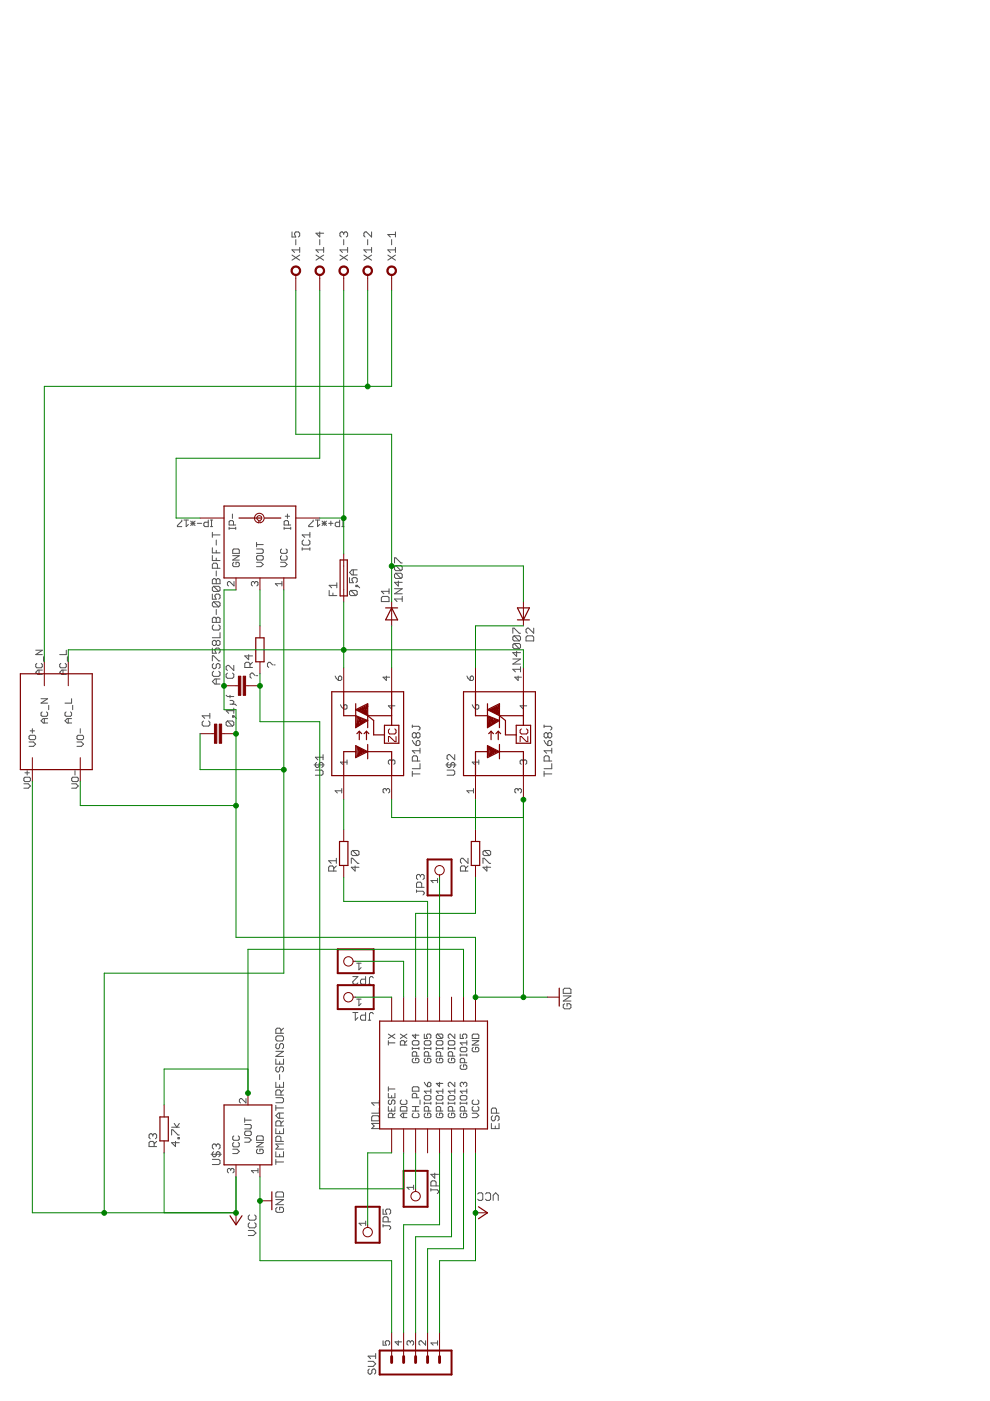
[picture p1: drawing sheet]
<svg xmlns="http://www.w3.org/2000/svg" width="210mm" height="297mm" viewBox="0 0 210 297" stroke-linecap="round" stroke-linejoin="round" font-family="sans-serif">
<g fill="none" stroke="#505050" stroke-width=".21">
<path d="M61.9 49.2v1h.8l-.2-.8 .2-.2h.6l.2 .2v.6l-.2 .2M61.9 54.1l1.6 1.1M62.7 50.8v1.1M63.5 53h-1.6l.6 .5M63.5 54.1l-1.6 1.1M63.5 52.5v1M67 54.1l1.6 1.1M67.8 49.2v1l-.8-.8h1.6M67.8 50.8v1.1M68.6 53h-1.6l.5 .5M68.6 54.1l-1.6 1.1M68.6 52.5v1"/>
<path d="M72.1 54.1l1.6 1.1M72.9 49.4v.3M72.9 50.8v1.1M72.9 49.4l-.3-.2h-.3l-.2 .2v.6l.2 .2M72.9 49.4l.3-.2h.2l.3 .2v.6l-.3 .2M73.7 53h-1.6l.5 .5M73.7 54.1l-1.6 1.1M73.7 52.5v1M77.2 54.1l1.6 1.1M78 50.8v1.1M78.8 53h-1.6l.5 .5M78.8 54.1l-1.6 1.1"/>
<path d="M78.8 49.2v1l-1.1-1h-.3l-.2 .2v.6l.2 .2M78.8 52.5v1M82.2 54.1l1.6 1.1M83 50.8v1.1M83.8 54.1l-1.6 1.1M83.8 53h-1.6l.6 .5M83.8 49.2v1M83.8 52.5v1M83.8 49.7h-1.6l.6 .5M38.5 110.3v.2l-.9 .9v.3h.9M39 110.3h.9M39.5 110.3v1.4l.4-.5"/>
<path d="M40.4 111h1M40.4 110.5l1 .9M40.9 110.5v.9M41.4 110.5l-1 .9M41.8 111h1M44.2 110.3v1.4h-.7l-.3-.3v-.4l.3-.3h.7M44.6 110.3h.5M44.6 111.7h.5M44.9 110.3v1.4M45 112.9v1M45 116.1v1.1h1.7M45 117.8v1.1h1.7"/>
<path d="M45 113.4h1.7M45.8 114.5v1.1M45.8 116.7v.5M45.8 118.3v.6M48.6 112h1.4M48.6 111.8v.4M49.3 109v.9M49.3 117.8h1.4l-1.4 .9h1.4M49.5 111.3v-.7l-.2-.2h-.5l-.2 .2v.7h1.4M49.6 116.4h.9l.2 .2v.7h-1.4v-.7zM49.6 119.2l-.3 .2v.5l.3 .2h.9l.2-.2v-.5l-.2-.2h-.5v.5M50 111.8v.4"/>
<path d="M54.4 115v.9M54.4 116.4h1.2l.2 .2v.5l-.2 .2h-1.2M54.4 119.2h.9l.5 .5-.5 .4h-.9M54.4 115.5h1.4M54.6 117.8h1l.2 .2v.5l-.2 .2h-1l-.2-.2v-.5zM59.5 119.2h.9l.5 .5-.5 .4h-.9M59.7 117.8l-.2 .2v.5l.2 .2h.9l.3-.2v-.5l-.3-.2M59.7 116.4l-.2 .2v.5l.2 .2h.9l.3-.2v-.5l-.3-.2M60.2 112h1.4M60.2 111.8v.4M60.5 109.5h.9M60.9 109v.9"/>
<path d="M61.2 111.3v-.7l-.3-.2h-.4l-.3 .2v.7h1.4M61.6 111.8v.4M64.1 116.4h1.6M64.1 116.1v.6M64.3 114.5l-.2 .3v.5l.2 .3h1.1l.3-.3v-.5l-.3-.3M65.7 113.4h-1.6l.5 .5M65.7 112.9v1M65.7 116.1v.6M66.4 110.3v.2l-.9 .9v.3h.9M66.9 110.3h.9M67.3 110.3v1.4l.5-.5M68.3 111h.9"/>
<path d="M68.3 110.5l.9 .9M68.7 110.5v.9M69.2 110.5l-.9 .9M69.7 111h.9M70.1 110.5v.9M72 110.3v1.4h-.7l-.2-.3v-.4l.2-.3h.7M72.5 110.3h.4M72.5 111.7h.4M72.7 110.3v1.4M83.7 119.4v-1.1h.2l1.1 1.1h.3M83.9 119.9h1.1l.3 .3v.5l-.3 .3M83.9 119.9l-.2 .3v.5l.2 .3h1.1"/>
<path d="M83.9 119.9l1.1 1.1M7.6 137.9h1.4l-1.4 .9h1.4M9.2 139.3v.9M14.1 137.9v.9h-1.4M14.3 139.3v.9M45 123l.3-.3h.3l.2 .3 .3-.3h.3l.3 .3v.8h-1.7zM45 126v1h.8l-.2-.5v-.3l.2-.2h.6l.3 .2v.6l-.3 .2M45 131.1l.3-.2h.3l.2 .2 .3-.2h.3l.3 .2v.9h-1.7zM45 137.4v1.1h.8l-.2-.6v-.2l.2-.3h.6l.3 .3v.5l-.3 .3M45.3 124.3l-.3 .3v.5l.3 .3h1.1M45.3 127.6l-.3 .3v.5l.3 .3h1.1M45.3 132.5l-.3 .3v.5l.3 .3h1.1l.3-.3v-.5l-.3-.3"/>
<path d="M45.3 124.3h1.1l.3 .3v.5l-.3 .3M45.3 127.6h1.1l.3 .3v.5l-.3 .3M45.3 127.6l1.1 1.1M45.3 124.3l1.1 1.1M45.8 121.1v1M45.8 123v.8M45.8 129.2v1.1M45.8 131.1v.9M45.8 136v.6M45.8 136l-.2-.2h-.3l-.3 .2v.6l.3 .3h.3l.2-.3M45.8 136l.3-.2h.3l.3 .2v.6l-.3 .3h-.3l-.3-.3M46.1 120.5v-.8l-.3-.3h-.5l-.3 .3v.8h1.7"/>
<path d="M46.7 134.1v1.1h-1.7M49.6 123.3v.9l-.9-.9h-.2l-.3 .2v.5l.3 .2M52.7 138.8v1.1l-.8-.8h1.6M54 123.5l.2-.2 .5 .2v.5l-.2 .2M54 123.5l-.2-.2-.5 .2v.5l.2 .2M54 123.5v.3M59.8 123.8h-1.4l.4 .4M59.8 123.3v.9M69.8 125.2v1.1h1.6M70.6 125.7v.6M71.4 124.1h-1.6l.5 .5M71.4 123.5v1.1"/>
<path d="M74.1 122.5v1h.8l-.3-.5v-.3l.3-.2h.6l.2 .2v.6l-.2 .2M74.4 125.2l-.3 .3v.5l.3 .3h1.1M74.4 125.2h1.1l.2 .3v.5l-.2 .3M74.4 125.2l1.1 1.1M74.9 120.8v1.1M75.5 124.1h.2v.3h-.2zM75.7 124.1l.6 .5M75.7 120.8h-1.1l-.5 .6 .5 .5h1.1M80.9 126.7l.2-.3h1.1l.3 .3v.9h-1.6zM82.5 124.8v1.1M82.5 125.4h-1.6l.5 .5M83.7 124.8h1.6l-1.6 1.1h1.6"/>
<path d="M83.9 121.5l-.2 .3v.6l.2 .2h1.1M83.9 121.5h1.1l.3 .3v.6l-.3 .2M83.9 121.5l1.1 1.1M84.5 123.2v1.1l-.8-.8h1.6M85.3 127h-1.6l.5 .6M85.3 126.4v1.2M108.7 139.7h1.7l-1.7 1.1h1.7M108.7 134.3v-1.1h.3l1.1 1.1h.3M109 134.8l-.3 .3v.5l.3 .3h1.1M109 134.8h1.1l.3 .3v.5l-.3 .3M109 136.4h1.1l.3 .3v.6l-.3 .2M109 136.4l-.3 .3v.6l.3 .2h1.1"/>
<path d="M109 136.4l1.1 1.1M109 134.8l1.1 1.1M109.5 138.1v1.1l-.8-.8h1.7M111.8 134.8h1.1l.3 .3v.8h-1.7v-.8zM113.2 133.2v1.1l-1.1-1.1h-.3l-.3 .3v.5l.3 .3M6.2 157.3h.9l.5 .5-.5 .4h-.9M6.2 156.1l.2-.2h.9l.3 .2v.5l-.3 .2h-.9l-.2-.2zM6.4 155h.9M6.9 154.5v.9M7.8 140.7l-.2 .2v.5l.2 .2h.9l.3-.2v-.5l-.3-.2M8.3 142.1v.9M8.7 148.1h1.4l-1.4 1h1.4"/>
<path d="M8.9 150.9l-.2 .3v.4l.2 .3h1l.2-.3v-.4l-.2-.3M9 142.1h-1l-.4 .4 .4 .5h1M9.4 152.4v.9M10.1 152.4h-.9l-.5 .4 .5 .5h.9M10.3 149.5v1M12.9 140.7l-.2 .2v.5l.2 .2h.9l.3-.2v-.5l-.3-.2M13.4 142.1v.9M14 150.9l-.2 .3v.4l.2 .3h.9l.3-.3v-.4l-.3-.3M14.1 142.1h-1l-.4 .4 .4 .5h1M14.5 152.4v.9M15.2 152.4h-1l-.4 .4 .4 .5h1M15.2 148.1v1h-1.4"/>
<path d="M15.4 149.5v1M16.3 157.3h1l.4 .5-.4 .4h-1M16.3 156.1l.3-.2h.9l.2 .2v.5l-.2 .2h-.9l-.3-.2zM17 154.5v.9M43.1 152.9l-.2 .2v.6l.2 .2h1.1l.3-.2v-.6l-.3-.2M44.5 151.8h-1.6l.5 .5M44.5 151.2v1.1M45 140.1v-1.1h.3l1.1 1.1h.3M45.3 140.7l-.3 .2v.6l.3 .3h.3l.2-.3v-.6l.3-.2h.3l.3 .2v.6l-.3 .3M45.3 142.3l-.3 .3v.5l.3 .3h1.1l.3-.3v-.5l-.3-.3M45.8 144v1M46.7 144h-1.1l-.6 .5 .6 .5h1.1"/>
<path d="M47.9 147.4l.3 .3h1.4M48.2 152.9h1.1l.3 .2v.6l-.3 .2M48.2 152.9l-.3 .2v.6l.3 .2h1.1M48.2 142.7l-.3 .3v.5l.3 .3h1.1l.3-.3v-.5l-.3-.3M48.2 152.9l1.1 1M48.8 148.5h.5l.3 .3v.3l-.3 .2M48.8 149.3h1l.3 .3M48.8 147.4v.6M49.3 151.8h.3v.2h-.3zM49.6 141.1v1.1l-1.1-1.1h-.3l-.3 .3v.5l.3 .3M49.6 150.1v1.1M49.6 151.8l.5 .5"/>
<path d="M49.6 150.7h-1.7l.6 .5M53 141.5v-.8l-.3-.3h-.5l-.3 .3v.8h1.6M53.5 140.4l-.5 .6M54.1 143.3l-.5-.6h-.3l-.3 .3v.5l.3 .3M54.4 143.3h.3M57.8 141l-.5-.6h-.3l-.3 .3v.5l.3 .3M58.1 141h.2M68.5 160v1.1M71.1 143.3l.7 1M71.8 143.6l.2-.3 .5 .3v.4l-.3 .3h-.4zM72.2 149.4l.7 .9M72.9 149.6l.2-.2 .5 .2v.5l-.3 .2h-.4z"/>
<path d="M81.9 143.3v1l-.7-.7h1.4M83 149.4v.9l-.7-.7h1.4M87.4 153.7v.6M87.4 154h1.4l.2 .3v.2l-.2 .3M87.4 157l.8 1.1M88.2 155.6l-.2-.3h-.3l-.3 .3v.6l.3 .2h.3l.2-.2M88.2 155.6l.3-.3h.3l.2 .3v.6l-.2 .2h-.3l-.3-.2M88.2 157.3l.3-.3h.3l.2 .3v.5l-.2 .3h-.6zM88.2 155.6v.6M89 158.6v1.1M89 159.2h-1.6l.6 .5M96.4 160v1.1l-1.1-1.1h-.2l-.3 .3v.5l.3 .3"/>
<path d="M99 143.3l.7 1M99.7 143.6l.2-.3 .5 .3v.4l-.2 .3h-.5zM100.1 149.4l.7 .9M100.8 149.6l.2-.2 .5 .2v.5l-.2 .2h-.5zM109.9 143.3v1l-.7-.7h1.4M110.4 141.9h-1.7l.6 .6M110.4 141.4v1.1M111 149.4v.9l-.7-.7h1.4M115.4 154h1.3l.3 .3v.2l-.3 .3M115.4 153.7v.6M115.4 157l.8 1.1M116.2 157.3l.2-.3h.3l.3 .3v.5l-.3 .3h-.5z"/>
<path d="M116.2 155.6l-.3-.3h-.3l-.2 .3v.6l.2 .2h.3l.3-.2M116.2 155.6l.2-.3h.3l.3 .3v.6l-.3 .2h-.3l-.2-.2M116.2 155.6v.6M117 159.2h-1.6l.5 .5M117 158.6v1.1M5.1 166.2h.9l.5 .4-.5 .5h-.9M5.1 165l.2-.2h.9l.3 .2v.5l-.3 .2h-.9l-.2-.2zM5.3 163.9h.9M5.8 163.4v.9M15.2 166.2h.9l.5 .4-.5 .5h-.9M15.4 164.8h1l.2 .2v.5l-.2 .2h-1l-.2-.2v-.5zM15.9 163.4v.9"/>
<path d="M66.6 162.2h2.1M66.9 163.3h1.3l.3 .3v.5l-.3 .3h-1.3M67.1 161.6l-.2 .3v.6l.2 .2h.3l.3-.2v-.6l.2-.3h.3l.3 .3v.6l-.3 .2M68.5 160.5h-1.6l.5 .6M72.5 167.7h-1.4l.4 .4M72.5 167.2v.9M73.6 161.6h-1.4l.4 .5M73.6 161.1v1M81.9 167.4l-.2-.2-.5 .2v.5l.2 .2M81.9 167.4l.2-.2 .5 .2v.5l-.2 .2M81.9 167.4v.3M83 161.4l.3-.3 .4 .3v.4l-.2 .3"/>
<path d="M83 161.4l-.2-.3-.5 .3v.4l.3 .3M83 161.4v.2M87.4 164.1h1.6M87.4 163.5v1.1M88.5 161.4v-.9l-.3-.2h-.5l-.3 .2v.9h1.6M89 161.9v1.1h-1.6M94.5 162.2h2.2M94.8 163.3h1.3l.3 .3v.5l-.3 .3h-1.3M95.1 161.6l-.3 .3v.6l.3 .2h.2l.3-.2v-.6l.3-.3h.2l.3 .3v.6l-.3 .2M100.4 167.7h-1.4l.5 .4M100.4 167.2v.9M101.5 161.1v1"/>
<path d="M101.5 161.6h-1.4l.5 .5M109.9 167.4l-.3-.2-.4 .2v.5l.2 .2M109.9 167.4l.2-.2 .5 .2v.5l-.3 .2M109.9 167.4v.3M111 161.4l.2-.3 .5 .3v.4l-.3 .3M111 161.4l-.3-.3-.4 .3v.4l.2 .3M111 161.4v.2M115.4 164.1h1.6M115.4 163.5v1.1M116.4 161.4v-.9l-.2-.2h-.6l-.2 .2v.9h1.6M117 161.9v1.1h-1.6M70.8 184.7v-.8l-.3-.3h-.5l-.3 .3v.8h1.6"/>
<path d="M71.3 183.6l-.5 .5M71.3 182.5h-1.6l.5 .5M71.3 182v1M74.5 183v-1h.3l1 1h.3M74.8 180.3l-.3 .3v.5l.3 .3h1M74.8 180.3h1l.3 .3v.5l-.3 .3M74.8 180.3l1 1.1M75.3 183.6v1.1l-.8-.8h1.6M88.3 189h1.4l.2 .2v.3l-.2 .3M88.3 188.7v.5M89.1 185.7l.3-.3h.3l.2 .3v.5l-.2 .3M89.1 185.7l-.2-.3h-.3l-.3 .3v.5l.3 .3"/>
<path d="M89.1 185.7v.2M89.4 188.1v-.8l-.3-.3h-.5l-.3 .3v.8h1.6M92.8 186.2v1M92.8 186.7h-1.4l.4 .5M98.7 184.7v-.8l-.3-.3h-.5l-.3 .3v.8h1.6M99.2 182v1l-1.1-1h-.2l-.3 .2v.6l.3 .2M99.2 183.6l-.5 .5M102.4 183v-1h.3l1.1 1h.2M102.7 180.3l-.3 .3v.5l.3 .3h1.1M102.7 180.3h1.1l.2 .3v.5l-.2 .3M102.7 180.3l1.1 1.1M103.2 183.6v1.1l-.8-.8h1.6"/>
<path d="M58.8 219.6h1l.3 .3v.5l-.3 .3h-1l-.3-.3v-.5zM59.6 219.1v-.9l-.3-.2h-.5l-.3 .2v.9h1.6M60.1 218l-.5 .5M74.8 214.7h1.1M74.8 207.1h1.1l-1.1 1v.3l.3 .3h.5l.3-.3M75.3 214.7v1.6l.6-.5M75.6 211.8h1M75.6 204.2h1M76.1 204.2v1.4l.5-.5M76.1 211.8v1.4l.5-.4M77.5 207.1v1.6h-.8l-.3-.3v-.5l.3-.3h.8M77.5 214.7v1.6h-.8l-.3-.3v-.5l.3-.3h.8"/>
<path d="M78.1 216.3h.5M78.1 208.7h.5M79.2 207.3l-.3-.2h-.3l-.3 .2v1.4M79.2 214.9l-.3-.2h-.3l-.3 .2v1.4M82.3 219.2l1.4 1M83.7 219.2l-1.4 1M84.9 219.2l1.4 1M86.3 219.2l-1.4 1M88.1 219.2v1l-.7-.7h1.4M90 219.2v1h.7l-.3-.7 .3-.3h.4l.3 .3v.4l-.3 .3M92.7 219.2l-.2 .3v.4l.2 .3h1M92.7 219.2h1l.2 .3v.4l-.2 .3"/>
<path d="M92.7 219.2l1 1M96.4 219.2v1l-.9-1h-.2l-.3 .3v.4l.3 .3M97.6 219.2v1h.7l-.3-.7 .3-.3h.4l.3 .3v.4l-.3 .3M100.1 219.5l.3-.3h.9l.2 .3v.7h-1.4zM119.4 209.8l.3-.3h1.1l.3 .3v.8h-1.7zM119.4 211.2h1.7l-1.7 1h1.7M119.7 212.8l-.3 .3v.5l.3 .3h1.1l.3-.3v-.5l-.3-.3h-.6v.5M36.4 239h1.6M36.9 238.2l.6 .8 .5-.8M51.9 237v1M51.9 238.4h1.1l.3 .3v.4l-.3 .3h-1.1M51.9 237.5h1.4"/>
<path d="M52.1 239.8h.9l.3 .3v.4l-.3 .2h-.9l-.2-.2v-.4zM52.2 232.9v.9l-1-.9h-.2l-.2 .3v.4l.2 .2M58.5 234.9h1.6M58.5 224.5v1.1h1.6v-1.1M58.5 229.4v1.1h1.6v-1.1M58.5 234.4v1M58.5 239.3v1h1.6v-1M58.5 232.7h1.3l.3 .3v.5l-.3 .3h-1.3M58.5 222.9h1.6l-1.6 1.1h1.6M58.8 221.3l-.3 .2v.6l.3 .3h.2l.3-.3v-.6l.3-.2h.2l.3 .2v.6l-.3 .3M58.8 226.2l-.3 .2v.6l.3 .3h.2l.3-.3v-.6l.3-.2h.2l.3 .2v.6l-.3 .3M59.3 225.1v.5"/>
<path d="M59.3 227.8v1.1M59.3 230v.5M59.3 236v1.1M59.3 239.8v.5M59.6 238.7v-.8l-.3-.3h-.5l-.3 .3v.8h1.6M59.6 232.2v-.8l-.3-.3h-.5l-.3 .3v.8h1.6M60.1 237.6l-.5 .6M60.1 236h-1.1l-.5 .5 .5 .6h1.1M60.1 231.1l-.5 .5M79.1 236.6h1.1l.2 .2v.8h-1.6v-.8zM80.4 238.2h-1.6l.5 .5-.5 .6h1.6M80.4 234.9v1.1h-1.6"/>
<path d="M80.4 233.3v1.1M80.4 233.8h-1.6l.5 .6M82.3 220.6v1M82.3 230.4v1M82.3 231.8v.9h1.4v-.9M82.3 234.6v1h1.4v-1M82.3 230.9h1.4M82.3 221.1h1.4M82.6 233.2l-.3 .2v.5l.3 .2 .4-.2v-.5l.3-.2 .4 .2v.5l-.2 .2M83 232.3v.4M83 235.1v.5M83.3 237v-.7l-.3-.3h-.4l-.3 .3v.7h1.4"/>
<path d="M83.7 236l-.4 .5M84.9 234.8l.2-.2h.9l.3 .2v.8h-1.4zM85.1 233.2l-.2 .2v.5l.2 .2h.9l.3-.2v-.5l-.3-.2M85.6 236v1M85.8 221.6v-.7l-.2-.3h-.5l-.2 .3v.7h1.4M86.3 236h-1l-.4 .5 .4 .5h1M86.3 220.6l-.5 .5M87.4 222.1v.4M87.4 235.6h1.4M87.4 234.6h1.4M87.4 222.3h1.4M87.7 220.6h.9l.2 .3v.4l-.2 .3h-.9l-.3-.3v-.4z"/>
<path d="M87.7 224.4l-.3 .2v.5l.3 .2h.9l.2-.2v-.5l-.2-.2h-.5v.5M87.7 230.4h.9l.2 .3v.7h-1.4v-.7zM87.7 236l-.3 .3v.4l.3 .3h.9l.2-.3v-.4l-.2-.3M88.1 234.6v1M88.3 223.9v-.7l-.2-.2h-.4l-.3 .2v.7h1.4M88.3 232.7v-.6l-.2-.3h-.4l-.3 .3v.6h1.4M88.8 222.1v.4M89 233.2v.9M90 220.9l.2-.3h.9l.3 .3v.4l-.3 .3h-.9l-.2-.3zM90 232.5l.2-.2h.9l.3 .2v.5l-.3 .2h-.9l-.2-.2zM90 222.1v.4M90 233.7v.4"/>
<path d="M90 233.9h1.4M90 229.5l.7 .9M90 222.3h1.4M90.2 236l-.2 .3v.4l.2 .3h.9l.3-.3v-.4l-.3-.3h-.4v.5M90.2 224.4l-.2 .2v.5l.2 .2h.9l.3-.2v-.5l-.3-.2h-.4v.5M90.7 229.7l.4-.2 .3 .2v.5l-.3 .2h-.4zM90.9 235.6v-.8l-.2-.2h-.5l-.2 .2v.8h1.4M90.9 223.9v-.7l-.2-.2h-.5l-.2 .2v.7h1.4M91.4 231.4h-1.4l.4 .4M91.4 222.1v.4M91.4 230.9v.9M91.4 233.7v.4"/>
<path d="M92.5 232.5l.2-.2h1l.2 .2v.5l-.2 .2h-1l-.2-.2zM92.5 233.9h1.4M92.5 222.1v.4M92.5 233.7v.4M92.5 222.3h1.4M92.7 236l-.2 .3v.4l.2 .3h1l.2-.3v-.4l-.2-.3h-.5v.5M92.7 220.6h1l.2 .3v.4l-.2 .3h-1l-.2-.3v-.4zM92.7 224.4l-.2 .2v.5l.2 .2h1l.2-.2v-.5l-.2-.2h-.5v.5M93.2 229.5v.9l-.7-.7h1.4M93.4 235.6v-.8l-.2-.2h-.5l-.2 .2v.8h1.4M93.4 223.9v-.7l-.2-.2h-.5l-.2 .2v.7h1.4M93.9 231.4h-1.4l.5 .4"/>
<path d="M93.9 222.1v.4M93.9 230.9v.9M93.9 233.7v.4M95 232.5l.3-.2h.9l.2 .2v.5l-.2 .2h-.9l-.3-.2zM95 233.9h1.4M95 222.1v.4M95 233.7v.4M95 222.3h1.4M95.3 236l-.3 .3v.4l.3 .3h.9l.2-.3v-.4l-.2-.3h-.5v.5M95.3 224.4l-.3 .2v.5l.3 .2h.9l.2-.2v-.5l-.2-.2h-.5v.5M95.3 220.6h.9l.2 .3v.4l-.2 .3h-.9l-.3-.3v-.4zM96 235.6v-.8l-.3-.2h-.4l-.3 .2v.8h1.4"/>
<path d="M96 223.9v-.7l-.3-.2h-.4l-.3 .2v.7h1.4M96.4 231.4h-1.4l.5 .4M96.4 229.5v.9l-.9-.9h-.2l-.3 .2v.5l.3 .2M96.4 222.1v.4M96.4 230.9v.9M96.4 233.7v.4M97.6 232.5l.2-.2h.9l.3 .2v.5l-.3 .2h-.9l-.2-.2zM97.6 233.9h1.4M97.6 223.5v.4M97.6 233.7v.4M97.6 223.7h1.4M97.8 236l-.2 .3v.4l.2 .3h.9l.3-.3v-.4l-.3-.3h-.4v.5"/>
<path d="M97.8 222.1h.9l.3 .2v.5l-.3 .2h-.9l-.2-.2v-.5zM97.8 225.8l-.2 .2v.5l.2 .2h.9l.3-.2v-.5l-.3-.2h-.4v.5M98.3 229.7l-.3-.2-.4 .2v.5l.2 .2M98.3 229.7l.2-.2 .5 .2v.5l-.3 .2M98.3 229.7v.2M98.5 235.6v-.8l-.2-.2h-.5l-.2 .2v.8h1.4M98.5 225.3v-.7l-.2-.2h-.5l-.2 .2v.7h1.4M99 231.4h-1.4l.4 .4M99 220.6v1M99 223.5v.4M99 230.9v.9M99 233.7v.4"/>
<path d="M99 221.1h-1.4l.4 .5M100.1 236h.9l.5 .5-.5 .5h-.9M100.1 220.6h1.4l-1.4 1h1.4M100.4 234.6l-.3 .2v.5l.3 .3h.9l.2-.3v-.5l-.2-.2M100.4 233.2l-.3 .2v.5l.3 .2h.9l.2-.2v-.5l-.2-.2M100.4 222.1l-.3 .2v.5l.3 .2h.9l.2-.2v-.5l-.2-.2h-.5v.4M104.2 238.2v1.1h1.6v-1.1M104.5 236.6l-.3 .2v.6l.3 .2h.2l.3-.2v-.6l.3-.2h.2l.3 .2v.6l-.3 .2M105 238.7v.6M105.3 236v-.8l-.3-.3h-.5l-.3 .3v.8h1.6M32.4 240.6l-.3-.2h-.2l-.3 .2v.6l.3 .2M32.4 240.6l.3-.2h.3l.2 .2v.6l-.2 .2"/>
<path d="M32.4 240.6v.3M32.7 243.1v-.8l-.3-.3h-.5l-.3 .3v.8h1.6M33.2 242l-.5 .5M36.4 240.6v-1.1h.3l1 1.1h.3M37.2 242v1.1l-.8-.8h1.6M37.7 241.2h.3v.2h-.3zM44.7 244.7h2.2M45 245.8h1.4l.3 .3v.5l-.3 .3h-1.4M45.3 244.2l-.3 .3v.5l.3 .3h.3l.2-.3v-.5l.3-.3h.3l.3 .3v.5l-.3 .3M45.8 242.8v.3M45.8 242.8l-.2-.3h-.3l-.3 .3v.6l.3 .2M45.8 242.8l.3-.3h.3l.3 .3v.6l-.3 .2"/>
<path d="M48.9 248l-.2-.3-.5 .3v.4l.3 .3M48.9 248l.2-.3 .5 .3v.4l-.2 .3M48.9 248v.2M49.3 243.6h1l.4 .5-.4 .5h-1M49.6 242.2l-.3 .3v.4l.3 .3h.9l.2-.3v-.4l-.2-.3M49.6 240.8l-.3 .3v.4l.3 .3h.9l.2-.3v-.4l-.2-.3M51.9 241.2h.9l.5 .5-.5 .5h-.9M52.9 259.2l-.3 .3v.6l.3 .2h1.1l.3-.2v-.6l-.3-.3M52.9 257.6l-.3 .3v.5l.3 .3h1.1l.3-.3v-.5l-.3-.3M54.4 242.2h1.4l-1.4 1h1.4M54.4 241.1l.2-.3h1l.2 .3v.7h-1.4zM54.6 243.6l-.2 .3v.4l.2 .3h1l.2-.3v-.4l-.2-.3h-.5v.5"/>
<path d="M54.7 248.2h-1.4l.5 .5M54.7 247.7v1M58.5 244.2v1.1h1.6v-1.1M58.5 245.8v1.1M58.5 253l.3-.3h1l.3 .3v.8h-1.6zM58.5 254.3h1.6l-1.6 1.1h1.6M58.5 246.4h1.6M58.8 256l-.3 .2v.6l.3 .2h1l.3-.2v-.6l-.3-.2h-.5v.5M59.3 244.7v.6M59.6 242v-.8l-.3-.3h-.5l-.3 .3v.8h1.6M60.1 242.5h-1.6l.5 .6-.5 .5h1.6M77.5 259.4h-1.4l.5 .4"/>
<path d="M77.5 258.9v.9M81.2 256.3v1.1h.8l-.3-.8 .3-.3h.6l.2 .3v.6l-.2 .2M81.2 259.6v.6M81.2 259.9h1.4l.2 .3v.2l-.2 .3M82.3 259.1v-.8l-.3-.3h-.5l-.3 .3v.8h1.6M87.7 251.3v.9M87.7 251.7h-1.4l.5 .5M91.4 252v.5M91.4 252.3h1.3l.3 .2v.3l-.3 .3M92.2 248.7v1.1l-.8-.8h1.6M92.5 251.4v-.8l-.3-.2h-.6l-.2 .2v.8h1.6M101.3 253.2l.3-.3h.5l.3 .3v1.1l-.3 .2h-.5l-.3-.2"/>
<path d="M102.9 253.2l.3-.3h.5l.3 .3v1.1l-.3 .2h-.5l-.3-.2M104.6 254.5v-1.1l.5-.5 .5 .5v1.1M52.6 260.9h1.1l.6 .5-.6 .6h-1.1M78 288.6h1.1l.6 .6-.6 .5h-1.1M78.3 290.3l-.3 .2v.6l.3 .2h.3l.2-.2v-.6l.3-.2h.3l.3 .2v.6l-.3 .2M79.7 287.5h-1.7l.6 .6M79.7 287v1.1M81.2 284.3v.9h.7l-.2-.7 .2-.2h.5l.2 .2v.5l-.2 .2M84.5 284.3v.9l-.7-.7h1.4M87 284.5l-.2-.2-.5 .2v.5l.2 .2M87 284.5l.2-.2 .5 .2v.5l-.2 .2M87 284.5v.2"/>
<path d="M90.2 284.3v.9l-.9-.9h-.2l-.3 .2v.5l.3 .2M92.8 284.7h-1.4l.4 .5M92.8 284.3v.9"/>
</g>
<g fill="none" stroke="#800000" stroke-width=".25">
<path d="M47.5 107.3h15.2v15.2h-15.2zM50.7 109.8h4.7M56.1 109.8h3.4M72.1 118.7h1.5v7.6h-1.5zM54.2 135.2h1.8v5.1h-1.8zM81.8 128.9h2.5M83 128.9l1.3 2.5h-2.5zM109.7 128.9h2.5l-1.2 2.5zM109.7 131.4h2.5M4.3 142.9h15.3v20.3h-15.3zM70.3 146.7h15.3v17.7h-15.3zM72.9 146.7v5h2.5l2.6 1.1-2.6 1.5v-5.1"/>
<path d="M75.4 159.4h-2.5v5M75.4 158.1l2.6 1.3-2.6 1.2zM75.7 152l1.7 .8-1.7 1.2zM75.7 150.5l2 .7M75.9 158.6l1.5 .8M75.9 158.6v1.5M75.9 158.6l1 .8-1 .7M75.9 158.6l.3 1 .5-.2-.8-.5M76.2 155v1.8M76.2 155l-.5 .6M76.2 155l.5 .6M76.2 152.5l-.5 1.3 1.5-.8-1.3-.7-.2 1.7"/>
<path d="M76.2 152.5l.7 .5-1.2 .5 .7-.7 .3 .5zM76.2 152.5l.2 .8 .8-.5h.5M76.4 150.5l1.3 .2v.5l-1-.7 1-.5-.3 1-.5-.8h.8l-.3 .3-.2-.3zM76.4 159.1l-.5 .8M77.4 159.4l-1.7-1.1v1.8M77.4 159.4l-2 1M77.7 155v1.8M77.7 155l-.5 .6M77.7 155l.5 .6M77.7 151.2l.3-1.5-1.8 .8 1.8 1M78 151.7l-2.6-1.2 2.6-1.3v5.1M78 157.8v3.1"/>
<path d="M78 151.7h5M78 151.7l1.2 1.1v3h2.3M78 149.5l-2.1 1 1.8 1M81.5 153.8h3.1v3.8h-3.1zM83 146.7v7.1M98.3 146.7h15.2v17.7h-15.2zM100.8 146.7v5h2.6l2.5 1.1-2.5 1.5v-5.1M103.4 158.1l2.5 1.3-2.5 1.2zM103.4 159.4h-2.6v5M103.6 152l1.8 .8-1.8 1.2zM103.6 150.5l2 .7M103.9 158.6l1.5 .8"/>
<path d="M103.9 158.6v1.5M103.9 158.6l1 .8-1 .7M103.9 158.6l.2 1 .5-.2-.7-.5M104.1 152.5l.3 .8 .7-.5h.5M104.1 155v1.8M104.1 155l-.5 .6M104.1 155l.5 .6M104.1 152.5l-.5 1.3 1.5-.8-1.2-.7-.3 1.7M104.1 152.5l.8 .5-1.3 .5 .8-.7 .2 .5zM104.4 150.5l1.2 .2v.5l-1-.7 1-.5-.2 1-.5-.8h.7l-.2 .3-.3-.3zM104.4 159.1l-.5 .8M105.4 159.4l-1.8-1.1v1.8"/>
<path d="M105.4 159.4l-2 1M105.6 155v1.8M105.6 155l-.5 .6M105.6 155l.6 .6M105.6 151.2l.3-1.5-1.8 .8 1.8 1M105.9 151.7h5.1M105.9 151.7l1.3 1.1v3h2.3M105.9 151.7l-2.5-1.2 2.5-1.3v5.1M105.9 157.8v3.1M105.9 149.5l-2 1 1.7 1M109.5 153.8h3v3.8h-3zM111 146.7v7.1"/>
<path d="M72 178.4h1.8v5.1h-1.8zM75.9 160.1l.5-.7h6.6v5M99.9 178.4h1.8v5.1h-1.8zM103.9 160.1l.5-.7h6.6v5M80.5 216.5h22.9v22.9h-22.9zM118.6 209.5v3.8M33.9 236.8h1.8v5.1h-1.8zM47.5 234.3h10.1v12.7h-10.1zM48.8 257.8l1.2 1.9 1.3-1.9M57.6 252.7v3.8M101.5 255.9l1.9 1.2-1.9 1.3"/>
</g>
<g fill="none" stroke="#800000" stroke-width=".21">
<path d="M62.7 58.3v3.3M67.8 58.3v3.3M72.9 58.3v3.3M78 58.3v3.3M83 58.3v3.3M42.4 109.8h5.1M54.2 109.2a1.01 1.01 0 0 1 1.7 .2 1.01 1.01 0 0 1-.8 1.4v-.5a.52 .52 0 0 0 .3-.8 .52 .52 0 0 0-.8 0 .52 .52 0 0 0 .3 .8v.5a1.01 1.01 0 0 1-.9-.6 1.01 1.01 0 0 1 .2-1zM62.7 109.8h5.1M72.9 117.5v10.1M50 122.5v2.6M55.1 122.5v2.6M55.1 132.7v2.5"/>
<path d="M60.2 122.5v2.6M83 127.6v5.1M111 127.6v5.1M9.4 140.3v5.1M14.5 140.3v5.1M42.4 155.6h3.1M47 155.6h3M47.5 145.4h3M52.1 145.4h3M55.1 140.3v2.6M72.9 141.6v5.1M82.6 154.5l-.2 .3v.5l.2 .3h1.1l.3-.3v-.5l-.3-.3"/>
<path d="M83 141.6v5.1M84 156.2v1h-.3l-1.1-1h-.2v1M100.8 141.6v5.1M110.6 154.5l-.3 .3v.5l.3 .3h1l.3-.3v-.5l-.3-.3M111 141.6v5.1M111.9 156.2v1h-.3l-1-1h-.3v1M6.9 160.6v5.1M17 160.6v5.1M72.9 164.4v5.1M72.9 175.9v2.5M83 164.4v5.1M100.8 164.4v5.1"/>
<path d="M100.8 175.9v2.5M111 164.4v5.1M72.9 183.5v2.5M93.2 185.5v.5M100.8 183.5v2.5M74.9 211.4h.5M74.9 203.8h.5M83 211.4v5.1M85.6 211.4v5.1M88.1 211.4v5.1M90.7 211.4v5.1M93.2 211.4v5.1"/>
<path d="M95.7 211.4v5.1M98.3 211.4v5.1M100.8 211.4v5.1M116 211.4h2.6M34.8 234.3v2.5M52.6 231.7v2.6M83 239.4v5M85.6 239.4v5M88.1 239.4v5M90.7 239.4v5M93.2 239.4v5M95.7 239.4v5"/>
<path d="M98.3 239.4v5M100.8 239.4v5M34.8 241.9v2.5M50 247v2.5M50 257.1v2.6M55.1 247v2.5M55.1 254.6h2.5M78 259.7v.5M88.1 252.1v.5M100.8 257.1h2.6M83 282.5v5.1M85.6 282.5v5.1"/>
<path d="M88.1 282.5v5.1M90.7 282.5v5.1M93.2 282.5v5.1"/>
<circle cx="93.2" cy="184.5" r=".99"/>
<circle cx="73.9" cy="211.4" r=".99"/>
<circle cx="73.9" cy="203.8" r=".99"/>
<circle cx="88.1" cy="253.6" r=".99"/>
<circle cx="78" cy="261.2" r=".99"/>
</g>
<path d="M90.7 182.2h5v7.6h-5zM71.6 208.9h7.6v5.1h-7.6zM71.6 201.3h7.6v5h-7.6zM75.4 255.9h5.1v7.6h-5.1zM85.6 248.2h5.1v7.7h-5.1zM80.5 286.3h15.2v5.1h-15.2z" fill="none" stroke="#800000" stroke-width=".42"/>
<path d="M83 287.6v1.3M85.6 287.6v1.3M88.1 287.6v1.3M90.7 287.6v1.3M93.2 287.6v1.3" fill="none" stroke="#800000" stroke-width=".61"/>
<g fill="#800000" stroke="#800000" stroke-width=".21">
<path d="M46.5 153.5h.5v4.1h-.5z"/>
<path d="M45.5 153.5h.5v4.1h-.5z"/>
<path d="M51.6 143.4h.5v4h-.5z"/>
<path d="M50.5 143.4h.6v4h-.6z"/>
</g>
<g fill="#800000" stroke="#800000" stroke-width=".21">
<path d="M82.3 56.6a1.02 1.02 0 0 1 1.7 .4 1.02 1.02 0 0 1-1 1.4v-.2a.77 .77 0 0 1-.6-1.2 .77 .77 0 0 1 1.3-.1 .77 .77 0 0 1-.4 1.2l-.3 .1v.2a1.02 1.02 0 0 1-.9-.6 1.02 1.02 0 0 1 .2-1.2z" fill-rule="evenodd"/>
<path d="M77.3 56.6a1.02 1.02 0 0 1 1.6 .4 1.02 1.02 0 0 1-.9 1.4v-.2a.77 .77 0 0 1-.7-1.2 .77 .77 0 0 1 1.3-.1 .77 .77 0 0 1-.4 1.2l-.2 .1v.2a1.02 1.02 0 0 1-1-.6 1.02 1.02 0 0 1 .3-1.2z" fill-rule="evenodd"/>
<path d="M72.2 56.6a1.02 1.02 0 0 1 1.6 .4 1.02 1.02 0 0 1-.9 1.4v-.2a.77 .77 0 0 1-.7-1.2 .77 .77 0 0 1 1.3-.1 .77 .77 0 0 1-.4 1.2l-.2 .1v.2a1.02 1.02 0 0 1-1-.6 1.02 1.02 0 0 1 .3-1.2z" fill-rule="evenodd"/>
<path d="M67.1 56.6a1.02 1.02 0 0 1 1.6 .4 1.02 1.02 0 0 1-.9 1.4v-.2a.77 .77 0 0 1-.6-1.2 .77 .77 0 0 1 1.3-.1 .77 .77 0 0 1-.5 1.2l-.2 .1v.2a1.02 1.02 0 0 1-1-.6 1.02 1.02 0 0 1 .3-1.2z" fill-rule="evenodd"/>
<path d="M62 56.6a1.02 1.02 0 0 1 1.7 .4 1.02 1.02 0 0 1-1 1.4v-.2a.77 .77 0 0 1-.6-1.2 .77 .77 0 0 1 1.3-.1 .77 .77 0 0 1-.5 1.2l-.2 .1v.2a1.02 1.02 0 0 1-.9-.6 1.02 1.02 0 0 1 .2-1.2z" fill-rule="evenodd"/>
</g>
<g fill="none" stroke="#008000" stroke-width=".21">
<path d="M62.7 61.6v30.5h20.3v35.5M67.8 61.6v35.6h-30.5v12.6h5.1M72.9 61.6v55.9M78 61.6v20.3M83 61.6v20.3h-73.6v58.4M67.8 109.8h5.1M83 120h28v7.6M50 125.1h-2.5v25.4h2.5v48.2h50.8v12.7h15.2M55.1 125.1v7.6M60.2 125.1v81.2h-38.1v50.8M72.9 127.6v14M83 132.7v8.9"/>
<path d="M111 132.7h-10.2v8.9M14.5 140.3v-2.5h96.5v3.8M42.4 155.6v7.6h17.8M55.1 142.9v10.1h12.7v99.1h17.8v-7.7M6.9 165.7v91.4h43.1v-7.6M17 165.7v5.1h33M72.9 169.5v6.4M83 169.5v3.8h28M100.8 169.5v6.4M111 169.5v41.9M72.9 186v5.1h17.8v20.3M93.2 186v25.4"/>
<path d="M100.8 186v7.7h-12.7v17.7M75.4 211.4h7.6M75.4 203.8h10.2v7.6M98.3 211.4v-10.1h-45.7v30.4M52.6 226.7h-17.8v7.6M34.8 244.4v12.7M55.1 249.5v17.8h27.9v15.2M83 244.4h-5v15.3M88.1 244.4v7.7M93.2 244.4v15.3h-7.6v22.8M95.7 244.4v17.8h-7.6v20.3M98.3 244.4v20.4h-7.6v17.7"/>
<path d="M100.8 244.4v22.9h-7.6v15.2"/>
</g>
<g fill="#008000" stroke="#008000" stroke-width=".21">
<circle cx="83" cy="120" r=".51"/>
<circle cx="72.9" cy="137.8" r=".51"/>
<circle cx="100.8" cy="257.2" r=".51"/>
<circle cx="50" cy="257.2" r=".51"/>
<circle cx="22.1" cy="257.2" r=".51"/>
<circle cx="60.2" cy="163.2" r=".51"/>
<circle cx="111" cy="169.5" r=".51"/>
<circle cx="111" cy="211.4" r=".51"/>
<circle cx="50" cy="170.8" r=".51"/>
<circle cx="50" cy="155.6" r=".51"/>
<circle cx="47.5" cy="145.4" r=".51"/>
<circle cx="100.8" cy="211.4" r=".51"/>
<circle cx="55.1" cy="254.6" r=".51"/>
<circle cx="72.9" cy="109.9" r=".51"/>
<circle cx="78" cy="81.9" r=".51"/>
<circle cx="55.1" cy="145.4" r=".51"/>
<circle cx="52.6" cy="231.8" r=".51"/>
</g>
</svg>
